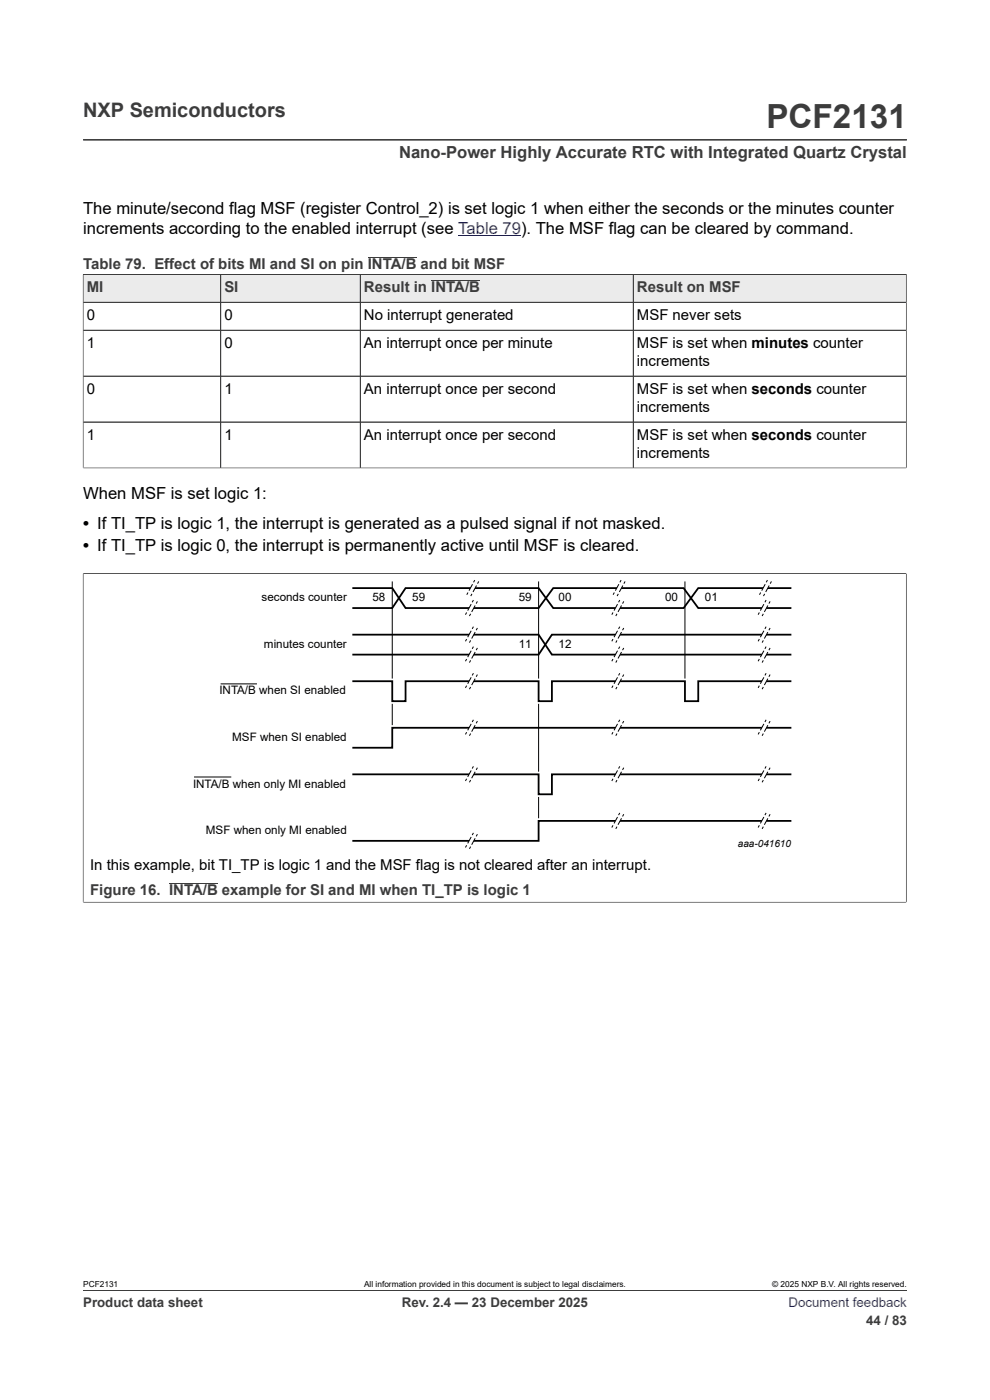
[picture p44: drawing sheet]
<svg xmlns="http://www.w3.org/2000/svg" width="210mm" height="297mm" viewBox="0 0 210 297" stroke-linecap="round" stroke-linejoin="round" font-family="sans-serif">
<defs><g id="words">
<text font-size="7.1" fill="#3c3c3c" x="162.6" y="27.2">PCF2131</text>
<text font-size="4.2" fill="#3c3c3c" x="17.6" y="24.8">NXP Semiconductors</text>
<text font-size="3.5" fill="#3c3c3c" x="84.6" y="33.5">Nano-Power Highly Accurate RTC with Integrated Quartz Crystal</text>
<g font-size="3.5">
<text x="17.6" y="45.4">The minute/second flag MSF (register Control_2) is set logic 1 when either the seconds or the minutes counter</text>
<text x="17.6" y="49.6">increments according to the enabled interrupt (see Table 79). The MSF flag can be cleared by command.</text>
<text x="17.6" y="105.8">When MSF is set logic 1:</text>
<text x="17.6" y="112.2">• If TI_TP is logic 1, the interrupt is generated as a pulsed signal if not masked.</text>
<text x="17.6" y="116.9">• If TI_TP is logic 0, the interrupt is permanently active until MSF is cleared.</text>
</g>
<g font-size="3.2" fill="#3c3c3c">
<text x="17.6" y="57.1">Table 79. Effect of bits MI and SI on pin INTA/B and bit MSF</text>
<text x="18.4" y="62">MI</text>
<text x="47.6" y="62">SI</text>
<text x="77.2" y="62">Result in INTA/B</text>
<text x="135.1" y="62">Result on MSF</text>
<text x="19.1" y="189.9">Figure 16. INTA/B example for SI and MI when TI_TP is logic 1</text>
</g>
<g font-size="3.2">
<text x="18.4" y="67.9">0</text>
<text x="47.6" y="67.9">0</text>
<text x="77.2" y="67.9">No interrupt generated</text>
<text x="135.1" y="67.9">MSF never sets</text>
<text x="18.4" y="73.8">1</text>
<text x="47.6" y="73.8">0</text>
<text x="77.2" y="73.8">An interrupt once per minute</text>
<text x="135.1" y="73.8">MSF is set when minutes counter</text>
<text x="135.1" y="77.7">increments</text>
<text x="18.4" y="83.6">0</text>
<text x="47.6" y="83.6">1</text>
<text x="77.2" y="83.6">An interrupt once per second</text>
<text x="135.1" y="83.6">MSF is set when seconds counter</text>
<text x="135.1" y="87.4">increments</text>
<text x="18.4" y="93.3">1</text>
<text x="47.6" y="93.3">1</text>
<text x="77.2" y="93.3">An interrupt once per second</text>
<text x="135.1" y="93.3">MSF is set when seconds counter</text>
<text x="135.1" y="97.1">increments</text>
<text x="19.1" y="184.7">In this example, bit TI_TP is logic 1 and the MSF flag is not cleared after an interrupt.</text>
</g>
<g font-size="2.8" fill="#3c3c3c">
<text x="17.6" y="277.3">Product data sheet</text>
<text x="85.3" y="277.3">Rev. 2.4 — 23 December 2025</text>
<text x="183.7" y="281">44 / 83</text>
</g>
<text font-size="2.8" fill="#00f" x="167.3" y="277.3">Document feedback</text>
<g font-size="2.5">
<text x="55.5" y="127.6">seconds counter</text>
<text x="79" y="127.6">58</text>
<text x="87.4" y="127.6">59</text>
<text x="110" y="127.6">59</text>
<text x="118.5" y="127.6">00</text>
<text x="141.1" y="127.6">00</text>
<text x="149.5" y="127.6">01</text>
<text x="56" y="137.4">minutes counter</text>
<text x="110" y="137.4">11</text>
<text x="118.5" y="137.4">12</text>
<text x="46.5" y="147.3">INTA/B when SI enabled</text>
<text x="49.3" y="157.2">MSF when SI enabled</text>
<text x="40.9" y="167.1">INTA/B when only MI enabled</text>
<text x="43.7" y="176.9">MSF when only MI enabled</text>
</g>
<text font-size="2.1" x="156.5" y="179.6">aaa-041610</text>
<g font-size="1.8">
<text x="17.6" y="273.1">PCF2131</text>
<text x="77.2" y="273.1">All information provided in this document is subject to legal disclaimers.</text>
<text x="163.8" y="273.1">© 2025 NXP B.V. All rights reserved.</text>
</g>
</g></defs>
<path d="M17.6 29.7h174.8M17.6 58.2h174.6" fill="none" stroke="#3c3c3c" stroke-width=".21"/>
<path d="M97.2 50h13.3" fill="none" stroke="#00f" stroke-width=".21"/>
<path d="M17.7 58.3h29v5.8h-29z" fill="#ebebeb"/>
<path d="M17.6 58.2h29.2v5.9h-29.2z" fill="none" stroke="#3c3c3c" stroke-width=".21"/>
<path d="M46.9 58.3h29.5v5.8h-29.5z" fill="#ebebeb"/>
<path d="M46.8 58.2h29.6v5.9h-29.6z" fill="none" stroke="#3c3c3c" stroke-width=".21"/>
<path d="M76.5 58.3h57.8v5.8h-57.8z" fill="#ebebeb"/>
<path d="M76.4 58.2h57.9v5.9h-57.9zM91.5 59.5h10.3" fill="none" stroke="#3c3c3c" stroke-width=".21"/>
<path d="M134.4 58.3h57.8v5.8h-57.8z" fill="#ebebeb"/>
<g fill="none" stroke="#3c3c3c" stroke-width=".21">
<path d="M17.6 58.2h174.6v41.1M17.6 58.3v41M46.8 58.3v41M76.4 58.3v41M78 54.6h10.3M134.3 58.2v41.1M17.6 64.1h174.6M17.6 79.8h174.6M192.2 70.1h-174.6M17.6 99.3h174.7M192.2 89.5h-174.6M17.6 121.7h174.7"/>
<path d="M17.6 121.6v69.9M192.2 121.6v69.9M17.6 191.4h174.7"/>
</g>
<path d="M74.7 124.8h8.5l2.8 4.2h28.2l3.2-4.2h27.6l3.1 4.2h19.8M74.7 134.6h39.5l2.9 4.3h50.8M167.9 124.8h-19.8l-3.1 4.2h-27.6l-3.2-4.2h-28.2l-2.8 4.2h-8.5M167.9 134.6h-50.8l-2.9 4.3h-39.5M74.7 144.5h8.5v4.2h2.8v-4.2h28.2v4.2h2.9v-4.2h28.2v4.2h2.8v-4.2h19.8M167.9 154.4h-84.7v4.2h-8.5M74.7 164.3h39.5v4.2h2.9v-4.2h50.8M167.9 174.1h-53.7v4.3h-39.5" fill="none" stroke="#000" stroke-width=".38"/>
<path d="M83.2 123.4v20.6M114.2 123.4v20.6M145.3 123.4v20.6M83.2 149.3v4.5M114.2 149.3v14.4M114.2 169.1v4.5" fill="none" stroke="#000" stroke-width=".21"/>
<path d="M100.7 123.1l.8 .3-1.6 3.1-.9-.3z" fill="#fefefe"/>
<path d="M99.3 125.7l-.3 .5M100.1 126l-.2 .4M100.2 123.9l-.7 1.4M100.7 123.1l-.3 .4M101.1 124.2l-.8 1.4M101.5 123.4l-.2 .4" fill="none" stroke="#000" stroke-width=".21"/>
<path d="M131.7 123.1l.9 .3-1.7 3.1-.8-.3z" fill="#fefefe"/>
<path d="M130.3 125.7l-.2 .5M131.2 126l-.3 .4M131.3 123.9l-.8 1.4M131.7 123.1l-.2 .4M132.1 124.2l-.7 1.4M132.6 123.4l-.3 .4" fill="none" stroke="#000" stroke-width=".21"/>
<path d="M162.8 123.1l.8 .3-1.7 3.1-.8-.3z" fill="#fefefe"/>
<path d="M161.4 125.7l-.3 .5M162.2 126l-.3 .4M162.3 123.9l-.7 1.4M162.8 123.1l-.3 .4M163.2 124.2l-.8 1.4M163.6 123.4l-.2 .4" fill="none" stroke="#000" stroke-width=".21"/>
<path d="M100.4 127.3l.9 .3-1.7 3.1-.9-.3z" fill="#fefefe"/>
<path d="M99 129.9l-.3 .5M99.8 130.2l-.2 .5M99.9 128.2l-.7 1.3M100.4 127.3l-.2 .5M100.8 128.5l-.7 1.3M101.3 127.6l-.3 .4" fill="none" stroke="#000" stroke-width=".21"/>
<path d="M131.5 127.3l.8 .3-1.7 3.1-.8-.3z" fill="#fefefe"/>
<path d="M130 129.9l-.2 .5M130.9 130.2l-.3 .5M131 128.2l-.7 1.3M131.5 127.3l-.3 .5M131.8 128.5l-.7 1.3M132.3 127.6l-.2 .4" fill="none" stroke="#000" stroke-width=".21"/>
<path d="M162.5 127.3l.9 .3-1.7 3.1-.9-.3z" fill="#fefefe"/>
<path d="M161.1 129.9l-.3 .5M161.9 130.2l-.2 .5M162 128.2l-.7 1.3M162.5 127.3l-.2 .5M162.9 128.5l-.8 1.3M163.4 127.6l-.3 .4" fill="none" stroke="#000" stroke-width=".21"/>
<path d="M100.4 132.9l.9 .3-1.7 3.1-.9-.2z" fill="#fefefe"/>
<path d="M99 135.6l-.3 .4M99.8 135.9l-.2 .4M99.9 133.8l-.7 1.4M100.4 132.9l-.2 .5M100.8 134.1l-.7 1.4M101.3 133.2l-.3 .5" fill="none" stroke="#000" stroke-width=".21"/>
<path d="M131.5 132.9l.8 .3-1.7 3.1-.8-.2z" fill="#fefefe"/>
<path d="M130 135.6l-.2 .4M130.9 135.9l-.3 .4M131 133.8l-.7 1.4M131.5 132.9l-.3 .5M131.8 134.1l-.7 1.4M132.3 133.2l-.2 .5" fill="none" stroke="#000" stroke-width=".21"/>
<path d="M162.5 132.9l.9 .3-1.7 3.1-.9-.2z" fill="#fefefe"/>
<path d="M161.1 135.6l-.3 .4M161.9 135.9l-.2 .4M162 133.8l-.7 1.4M162.5 132.9l-.2 .5M162.9 134.1l-.8 1.4M163.4 133.2l-.3 .5" fill="none" stroke="#000" stroke-width=".21"/>
<path d="M100.4 137.2l.9 .3-1.7 3.1-.9-.3z" fill="#fefefe"/>
<path d="M99 139.8l-.3 .5M99.9 138l-.7 1.4M100.4 137.2l-.2 .4M100.8 138.3l-.7 1.4M101.3 137.5l-.3 .4M99.8 140.1l-.2 .5" fill="none" stroke="#000" stroke-width=".21"/>
<path d="M131.5 137.2l.8 .3-1.7 3.1-.8-.3z" fill="#fefefe"/>
<path d="M130 139.8l-.2 .5M131 138l-.7 1.4M131.5 137.2l-.3 .4M131.8 138.3l-.7 1.4M132.3 137.5l-.2 .4M130.9 140.1l-.3 .5" fill="none" stroke="#000" stroke-width=".21"/>
<path d="M162.5 137.2l.9 .3-1.7 3.1-.9-.3z" fill="#fefefe"/>
<path d="M161.1 139.8l-.3 .5M162 138l-.7 1.4M162.5 137.2l-.2 .4M162.9 138.3l-.8 1.4M163.4 137.5l-.3 .4M161.9 140.1l-.2 .5" fill="none" stroke="#000" stroke-width=".21"/>
<path d="M100.4 142.8l.9 .3-1.7 3.1-.9-.3z" fill="#fefefe"/>
<path d="M99 145.5l-.3 .4M99.8 145.7l-.2 .5M99.9 143.7l-.7 1.4M100.4 142.8l-.2 .5M100.8 144l-.7 1.3M101.3 143.1l-.3 .5" fill="none" stroke="#000" stroke-width=".21"/>
<path d="M131.5 142.8l.8 .3-1.7 3.1-.8-.3z" fill="#fefefe"/>
<path d="M130 145.5l-.2 .4M130.9 145.7l-.3 .5M131 143.7l-.7 1.4M131.5 142.8l-.3 .5M131.8 144l-.7 1.3M132.3 143.1l-.2 .5" fill="none" stroke="#000" stroke-width=".21"/>
<path d="M162.5 142.8l.9 .3-1.7 3.1-.9-.3z" fill="#fefefe"/>
<path d="M161.1 145.5l-.3 .4M161.9 145.7l-.2 .5M162 143.7l-.7 1.4M162.5 142.8l-.2 .5M162.9 144l-.8 1.3M163.4 143.1l-.3 .5" fill="none" stroke="#000" stroke-width=".21"/>
<path d="M100.4 152.7l.9 .3-1.7 3.1-.9-.3z" fill="#fefefe"/>
<path d="M99 155.3l-.3 .5M99.8 155.6l-.2 .5M99.9 153.6l-.7 1.3M100.4 152.7l-.2 .5M100.8 153.9l-.7 1.3M101.3 153l-.3 .4" fill="none" stroke="#000" stroke-width=".21"/>
<path d="M131.5 152.7l.8 .3-1.7 3.1-.8-.3z" fill="#fefefe"/>
<path d="M130 155.3l-.2 .5M130.9 155.6l-.3 .5M131 153.6l-.7 1.3M131.5 152.7l-.3 .5M131.8 153.9l-.7 1.3M132.3 153l-.2 .4" fill="none" stroke="#000" stroke-width=".21"/>
<path d="M162.5 152.7l.9 .3-1.7 3.1-.9-.3z" fill="#fefefe"/>
<path d="M161.1 155.3l-.3 .5M161.9 155.6l-.2 .5M162 153.6l-.7 1.3M162.5 152.7l-.2 .5M162.9 153.9l-.8 1.3M163.4 153l-.3 .4" fill="none" stroke="#000" stroke-width=".21"/>
<path d="M100.4 162.6l.9 .3-1.7 3.1-.9-.3z" fill="#fefefe"/>
<path d="M99 165.2l-.3 .5M99.8 165.5l-.2 .5M99.9 163.4l-.7 1.4M100.4 162.6l-.2 .4M100.8 163.7l-.7 1.4M101.3 162.9l-.3 .4" fill="none" stroke="#000" stroke-width=".21"/>
<path d="M100.4 176.7l.9 .3-1.7 3.1-.9-.3z" fill="#fefefe"/>
<path d="M99 179.3l-.3 .5M99.8 179.6l-.2 .5M99.9 177.6l-.7 1.3M100.4 176.7l-.2 .5M100.8 177.8l-.7 1.4M101.3 177l-.3 .4" fill="none" stroke="#000" stroke-width=".21"/>
<path d="M131.5 162.6l.8 .3-1.7 3.1-.8-.3z" fill="#fefefe"/>
<path d="M130 165.2l-.2 .5M130.9 165.5l-.3 .5M131 163.4l-.7 1.4M131.5 162.6l-.3 .4M131.8 163.7l-.7 1.4M132.3 162.9l-.2 .4" fill="none" stroke="#000" stroke-width=".21"/>
<path d="M162.5 162.6l.9 .3-1.7 3.1-.9-.3z" fill="#fefefe"/>
<path d="M161.1 165.2l-.3 .5M161.9 165.5l-.2 .5M162 163.4l-.7 1.4M162.5 162.6l-.2 .4M162.9 163.7l-.8 1.4M163.4 162.9l-.3 .4" fill="none" stroke="#000" stroke-width=".21"/>
<path d="M131.5 172.5l.8 .2-1.7 3.1-.8-.2z" fill="#fefefe"/>
<path d="M130 175.1l-.2 .5M130.9 175.4l-.3 .4M131 173.3l-.7 1.4M131.5 172.5l-.3 .4M131.8 173.6l-.7 1.4M132.3 172.7l-.2 .5" fill="none" stroke="#000" stroke-width=".21"/>
<path d="M162.5 172.5l.9 .2-1.7 3.1-.9-.2z" fill="#fefefe"/>
<path d="M46.8 145.1h7.7M41.2 164.8h7.9M161.1 175.1l-.3 .5M161.9 175.4l-.2 .4M162 173.3l-.7 1.4M162.5 172.5l-.2 .4M162.9 173.6l-.8 1.4M163.4 172.7l-.3 .5" fill="none" stroke="#000" stroke-width=".21"/>
<path d="M17.6 121.7v69.6M17.7 121.7h174.5M192.2 121.7v69.6M17.7 191.4h174.5M35.9 187.4h10.3M17.6 273.8h174.8" fill="none" stroke="#3c3c3c" stroke-width=".21"/>
<use href="#words"/>
</svg>
